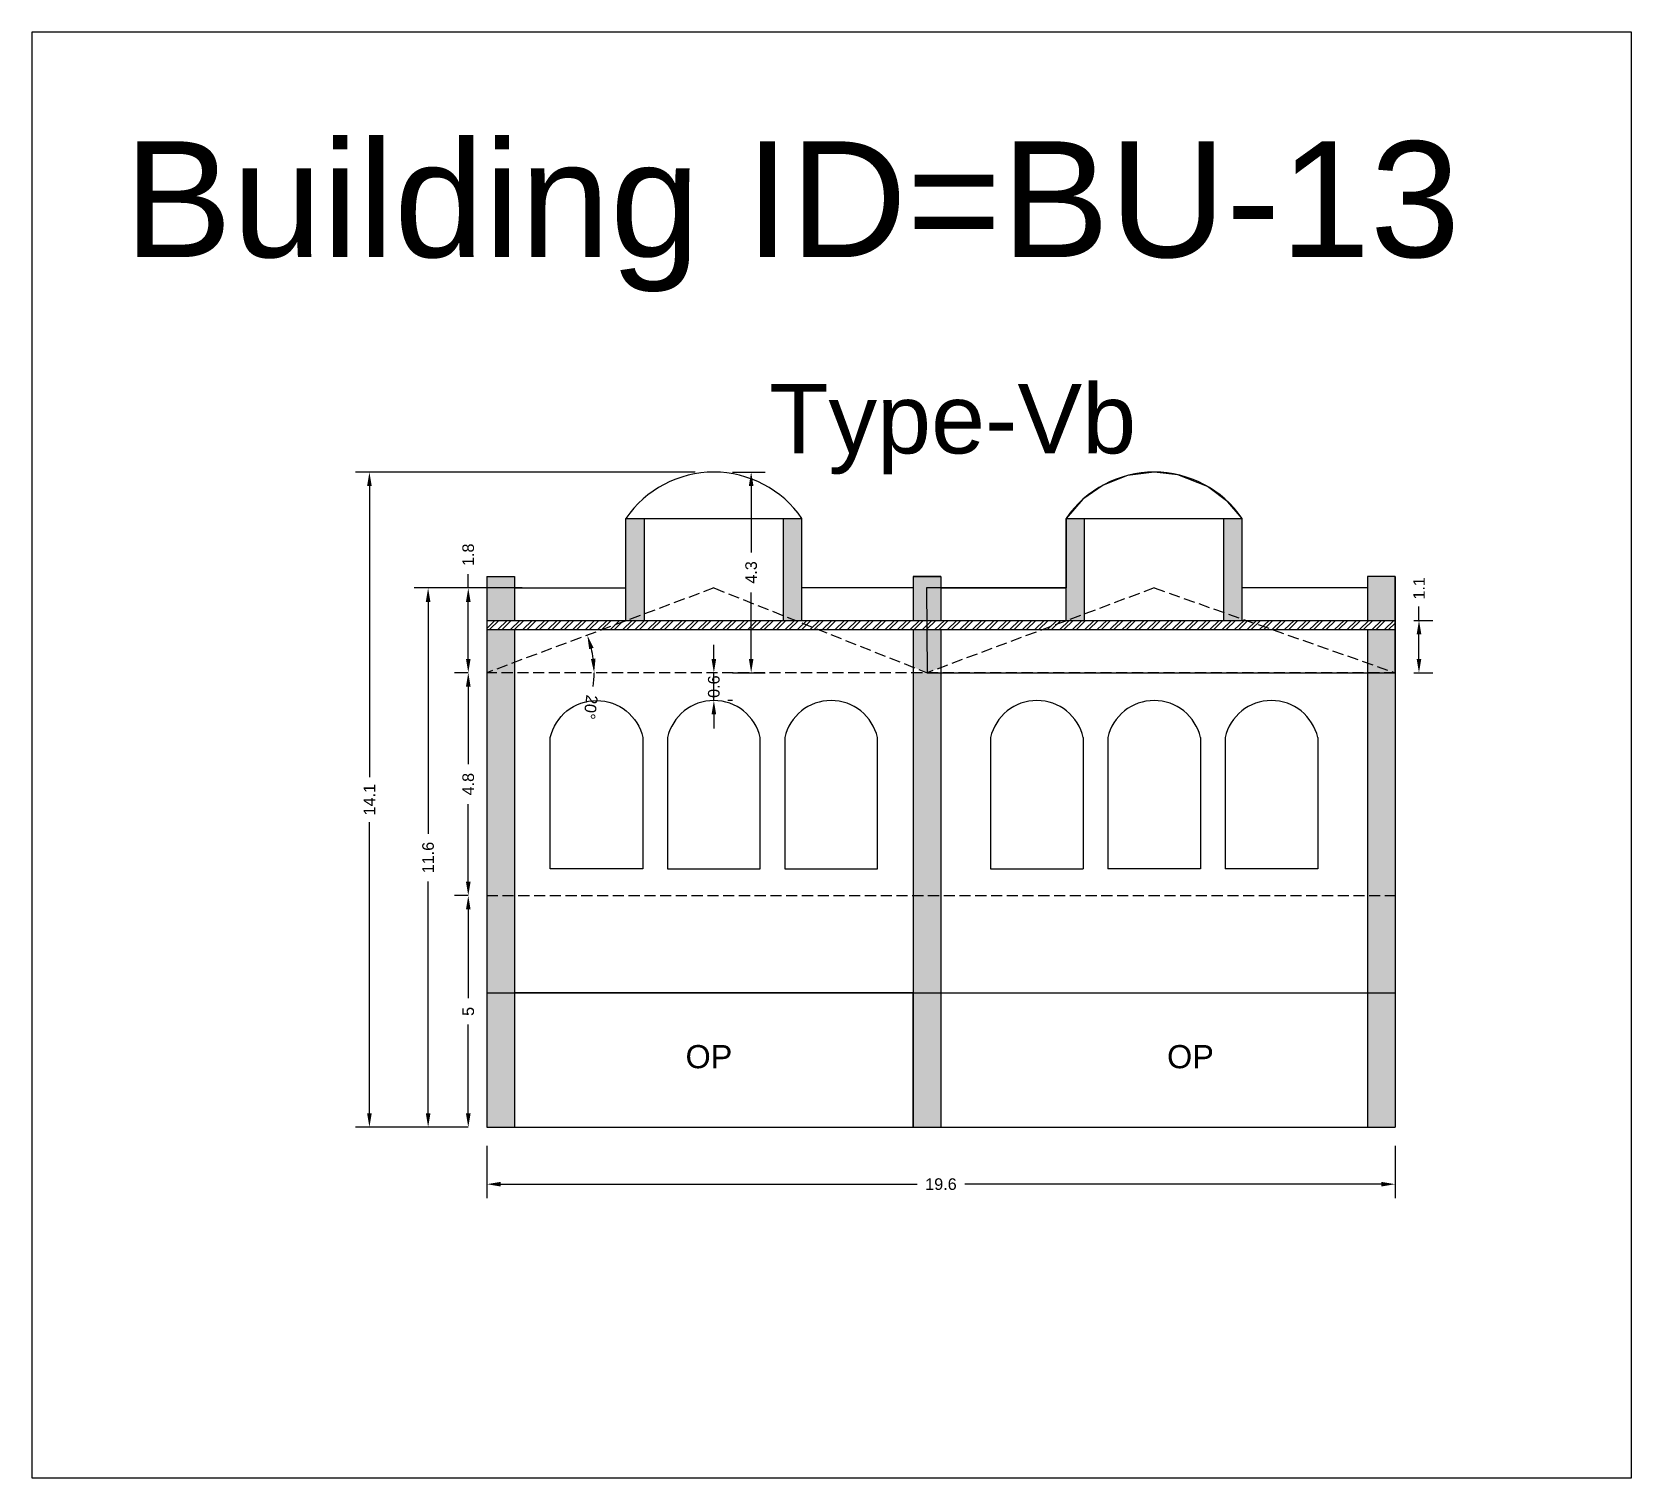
# Model space of a CAD drawing. Header units: metres. Extents: x 3416649 to 3417093, y -6712874 to -6712690.
# Drawn here: x 3416734.74 to 3416769.24, y -6712756.36 to -6712725.15 of the extents above; entities that cross this region are included whole.
import ezdxf

# ---------------------------------------------------------------- set-up
doc = ezdxf.new("R2010")
doc.units = ezdxf.units.M
doc.linetypes.add('ACAD_ISO02W100', pattern=[15, 12, -3])
doc.layers.add('Dotted', color=7, linetype='ACAD_ISO02W100', plot=False)
doc.styles.get("Standard").update_dxf_attribs({"font": 'arial.ttf'})
doc.dimstyles.new('ISO-25', dxfattribs={"dimtxt": 0.25, "dimasz": 0.3, "dimexe": 0.3, "dimexo": 0.4, "dimgap": 0.2, "dimtad": 0, "dimdec": 1, "dimdsep": 46, "dimtxsty": 'Standard', "dimcen": 2.5, "dimadec": 0, "dimazin": 0, "dimtfac": 1, "dimtdec": 1, "dimtmove": 0, "dimatfit": 3, "dimfxl": 1, "dimarcsym": 0})

# ---------------------------------------------------------------- blocks, each defined once
blk = doc.blocks.new('*D107')
at = {"color": 0, "lineweight": -2, "transparency": 16777216}
for start, end in [(7.4248, 13.0543), (352.5752, 0)]:
    blk.add_arc((3416744.555, -6712738.976), 2.317, start, end, dxfattribs=at)
at = {"color": 0, "transparency": 16777216}
for points in [[(3416746.764, -6712738.467), (3416746.86, -6712738.438), (3416746.725, -6712738.165)], [(3416746.902, -6712738.673), (3416746.803, -6712738.68), (3416746.872, -6712738.976)]]:
    blk.add_solid(points, dxfattribs=at)
at = {"layer": 'Defpoints', "color": 0, "transparency": 16777216}
for p in [(3416749.455, -6712737.146), (3416746.806, -6712738.429), (3416744.555, -6712738.976), (3416744.555, -6712738.976), (3416764.155, -6712738.976)]:
    blk.add_point(p, dxfattribs=at)
at = {"color": 0, "transparency": 16777216, "insert": (3416746.795, -6712739.719), "char_height": 0.25, "attachment_point": 5, "rotation": 262.5752}
blk.add_mtext('20°', dxfattribs=at)
blk = doc.blocks.new('*D108')
at = {"color": 0, "lineweight": -2, "transparency": 16777216}
for p, q in [((3416749.455, -6712738.676), (3416749.455, -6712738.376)), ((3416749.455, -6712739.576), (3416749.455, -6712738.976)), ((3416749.855, -6712738.976), (3416749.755, -6712738.976)), ((3416749.855, -6712739.576), (3416749.755, -6712739.576)), ((3416749.455, -6712739.876), (3416749.455, -6712740.176))]:
    blk.add_line(p, q, dxfattribs=at)
at = {"color": 0, "transparency": 16777216}
for points in [[(3416749.405, -6712738.676), (3416749.505, -6712738.676), (3416749.455, -6712738.976)], [(3416749.405, -6712739.876), (3416749.505, -6712739.876), (3416749.455, -6712739.576)]]:
    blk.add_solid(points, dxfattribs=at)
at = {"layer": 'Defpoints', "color": 0, "transparency": 16777216}
for p in [(3416749.455, -6712738.976), (3416749.455, -6712738.976), (3416749.455, -6712739.576)]:
    blk.add_point(p, dxfattribs=at)
at = {"color": 0, "transparency": 16777216, "insert": (3416749.455, -6712739.276), "char_height": 0.25, "attachment_point": 5, "rotation": 90}
blk.add_mtext('0.6', dxfattribs=at)
blk = doc.blocks.new('*D109')
at = {"color": 0, "lineweight": -2, "transparency": 16777216}
for p, q in [((3416744.155, -6712743.786), (3416743.856, -6712743.786)), ((3416744.156, -6712744.086), (3416744.156, -6712746.003)), ((3416744.156, -6712748.486), (3416744.156, -6712746.569)), ((3416744.155, -6712748.786), (3416743.856, -6712748.786))]:
    blk.add_line(p, q, dxfattribs=at)
at = {"color": 0, "transparency": 16777216}
for points in [[(3416744.106, -6712744.086), (3416744.206, -6712744.086), (3416744.156, -6712743.786)], [(3416744.106, -6712748.486), (3416744.206, -6712748.486), (3416744.156, -6712748.786)]]:
    blk.add_solid(points, dxfattribs=at)
at = {"layer": 'Defpoints', "color": 0, "transparency": 16777216}
for p in [(3416744.156, -6712743.786), (3416744.555, -6712743.786), (3416744.555, -6712748.786)]:
    blk.add_point(p, dxfattribs=at)
at = {"color": 0, "transparency": 16777216, "insert": (3416744.156, -6712746.286), "char_height": 0.25, "attachment_point": 5, "rotation": 90}
blk.add_mtext('5', dxfattribs=at)
blk = doc.blocks.new('*D110')
at = {"color": 0, "lineweight": -2, "transparency": 16777216}
for p, q in [((3416744.155, -6712738.976), (3416743.856, -6712738.976)), ((3416744.156, -6712739.276), (3416744.156, -6712740.948)), ((3416744.156, -6712743.486), (3416744.156, -6712741.814)), ((3416744.155, -6712743.786), (3416743.856, -6712743.786))]:
    blk.add_line(p, q, dxfattribs=at)
at = {"color": 0, "transparency": 16777216}
for points in [[(3416744.106, -6712739.276), (3416744.206, -6712739.276), (3416744.156, -6712738.976)], [(3416744.106, -6712743.486), (3416744.206, -6712743.486), (3416744.156, -6712743.786)]]:
    blk.add_solid(points, dxfattribs=at)
at = {"layer": 'Defpoints', "color": 0, "transparency": 16777216}
for p in [(3416744.156, -6712738.976), (3416744.555, -6712738.976), (3416744.555, -6712743.786)]:
    blk.add_point(p, dxfattribs=at)
at = {"color": 0, "transparency": 16777216, "insert": (3416744.156, -6712741.381), "char_height": 0.25, "attachment_point": 5, "rotation": 90}
blk.add_mtext('4.8', dxfattribs=at)
blk = doc.blocks.new('*D111')
at = {"color": 0, "lineweight": -2, "transparency": 16777216}
for p, q in [((3416744.156, -6712737.146), (3416744.156, -6712736.846)), ((3416745.318, -6712737.146), (3416743.856, -6712737.146)), ((3416744.156, -6712738.676), (3416744.156, -6712737.446)), ((3416744.155, -6712738.976), (3416743.856, -6712738.976))]:
    blk.add_line(p, q, dxfattribs=at)
at = {"color": 0, "transparency": 16777216}
for points in [[(3416744.106, -6712737.446), (3416744.206, -6712737.446), (3416744.156, -6712737.146)], [(3416744.106, -6712738.676), (3416744.206, -6712738.676), (3416744.156, -6712738.976)]]:
    blk.add_solid(points, dxfattribs=at)
at = {"layer": 'Defpoints', "color": 0, "transparency": 16777216}
for p in [(3416744.156, -6712737.146), (3416745.718, -6712737.146), (3416744.555, -6712738.976)]:
    blk.add_point(p, dxfattribs=at)
at = {"color": 0, "transparency": 16777216, "insert": (3416744.156, -6712736.43), "char_height": 0.25, "attachment_point": 5, "rotation": 90}
blk.add_mtext('1.8', dxfattribs=at)
blk = doc.blocks.new('*D112')
at = {"color": 0, "lineweight": -2, "transparency": 16777216}
for p, q in [((3416749.855, -6712734.646), (3416750.56, -6712734.646)), ((3416750.26, -6712734.946), (3416750.26, -6712736.378)), ((3416750.26, -6712738.676), (3416750.26, -6712737.243)), ((3416749.855, -6712738.976), (3416750.56, -6712738.976))]:
    blk.add_line(p, q, dxfattribs=at)
at = {"color": 0, "transparency": 16777216}
for points in [[(3416750.21, -6712734.946), (3416750.31, -6712734.946), (3416750.26, -6712734.646)], [(3416750.21, -6712738.676), (3416750.31, -6712738.676), (3416750.26, -6712738.976)]]:
    blk.add_solid(points, dxfattribs=at)
at = {"layer": 'Defpoints', "color": 0, "transparency": 16777216}
for p in [(3416749.455, -6712734.646), (3416749.455, -6712738.976), (3416750.26, -6712738.976)]:
    blk.add_point(p, dxfattribs=at)
at = {"color": 0, "transparency": 16777216, "insert": (3416750.26, -6712736.811), "char_height": 0.25, "attachment_point": 5, "rotation": 90}
blk.add_mtext('4.3', dxfattribs=at)
blk = doc.blocks.new('*D113')
at = {"color": 0, "lineweight": -2, "transparency": 16777216}
for p, q in [((3416745.318, -6712737.146), (3416742.99, -6712737.146)), ((3416743.29, -6712737.446), (3416743.29, -6712742.453)), ((3416743.29, -6712748.486), (3416743.29, -6712743.479)), ((3416744.155, -6712748.786), (3416742.99, -6712748.786))]:
    blk.add_line(p, q, dxfattribs=at)
at = {"color": 0, "transparency": 16777216}
for points in [[(3416743.24, -6712737.446), (3416743.34, -6712737.446), (3416743.29, -6712737.146)], [(3416743.24, -6712748.486), (3416743.34, -6712748.486), (3416743.29, -6712748.786)]]:
    blk.add_solid(points, dxfattribs=at)
at = {"layer": 'Defpoints', "color": 0, "transparency": 16777216}
for p in [(3416743.29, -6712737.146), (3416745.718, -6712737.146), (3416744.555, -6712748.786)]:
    blk.add_point(p, dxfattribs=at)
at = {"color": 0, "transparency": 16777216, "insert": (3416743.29, -6712742.966), "char_height": 0.25, "attachment_point": 5, "rotation": 90}
blk.add_mtext('11.6', dxfattribs=at)
blk = doc.blocks.new('*D114')
at = {"color": 0, "lineweight": -2, "transparency": 16777216}
for p, q in [((3416749.055, -6712734.646), (3416741.723, -6712734.646)), ((3416742.023, -6712734.946), (3416742.023, -6712741.227)), ((3416742.023, -6712748.486), (3416742.023, -6712742.204)), ((3416744.155, -6712748.786), (3416741.723, -6712748.786))]:
    blk.add_line(p, q, dxfattribs=at)
at = {"color": 0, "transparency": 16777216}
for points in [[(3416741.973, -6712734.946), (3416742.073, -6712734.946), (3416742.023, -6712734.646)], [(3416741.973, -6712748.486), (3416742.073, -6712748.486), (3416742.023, -6712748.786)]]:
    blk.add_solid(points, dxfattribs=at)
at = {"layer": 'Defpoints', "color": 0, "transparency": 16777216}
for p in [(3416742.023, -6712734.646), (3416749.455, -6712734.646), (3416744.555, -6712748.786)]:
    blk.add_point(p, dxfattribs=at)
at = {"color": 0, "transparency": 16777216, "insert": (3416742.023, -6712741.716), "char_height": 0.25, "attachment_point": 5, "rotation": 90}
blk.add_mtext('14.1', dxfattribs=at)
blk = doc.blocks.new('*D115')
at = {"color": 0, "lineweight": -2, "transparency": 16777216}
for p, q in [((3416744.555, -6712749.186), (3416744.555, -6712750.315)), ((3416764.155, -6712749.186), (3416764.155, -6712750.315)), ((3416744.855, -6712750.015), (3416753.842, -6712750.015)), ((3416763.855, -6712750.015), (3416754.868, -6712750.015))]:
    blk.add_line(p, q, dxfattribs=at)
at = {"color": 0, "transparency": 16777216}
for points in [[(3416744.855, -6712749.965), (3416744.855, -6712750.065), (3416744.555, -6712750.015)], [(3416763.855, -6712749.965), (3416763.855, -6712750.065), (3416764.155, -6712750.015)]]:
    blk.add_solid(points, dxfattribs=at)
at = {"layer": 'Defpoints', "color": 0, "transparency": 16777216}
for p in [(3416744.555, -6712748.786), (3416764.155, -6712748.786), (3416764.155, -6712750.015)]:
    blk.add_point(p, dxfattribs=at)
at = {"color": 0, "transparency": 16777216, "insert": (3416754.355, -6712750.015), "char_height": 0.25, "attachment_point": 5}
blk.add_mtext('19.6', dxfattribs=at)
blk = doc.blocks.new('*D116')
at = {"color": 0, "lineweight": -2, "transparency": 16777216}
for p, q in [((3416764.669, -6712737.846), (3416764.669, -6712737.546)), ((3416764.555, -6712737.846), (3416764.969, -6712737.846)), ((3416764.669, -6712738.676), (3416764.669, -6712738.146)), ((3416764.555, -6712738.976), (3416764.969, -6712738.976))]:
    blk.add_line(p, q, dxfattribs=at)
at = {"color": 0, "transparency": 16777216}
for points in [[(3416764.619, -6712738.146), (3416764.719, -6712738.146), (3416764.669, -6712737.846)], [(3416764.619, -6712738.676), (3416764.719, -6712738.676), (3416764.669, -6712738.976)]]:
    blk.add_solid(points, dxfattribs=at)
at = {"layer": 'Defpoints', "color": 0, "transparency": 16777216}
for p in [(3416764.155, -6712737.846), (3416764.669, -6712737.846), (3416764.155, -6712738.976)]:
    blk.add_point(p, dxfattribs=at)
at = {"color": 0, "transparency": 16777216, "insert": (3416764.669, -6712737.154), "char_height": 0.25, "attachment_point": 5, "rotation": 90}
blk.add_mtext('1.1', dxfattribs=at)

msp = doc.modelspace()

# ---------------------------------------------------------------- hatches: boundary and pattern name
h = msp.add_hatch(color=256)
h.dxf.hatch_style = 1
h.paths.add_polyline_path([(3416764.155, -6712738.976), (3416763.555, -6712738.976), (3416763.555, -6712743.786), (3416764.155, -6712743.786)])
h.paths.add_polyline_path([(3416764.155, -6712743.786), (3416763.555, -6712743.786), (3416763.555, -6712745.886), (3416764.155, -6712745.886)])
h.paths.add_polyline_path([(3416764.155, -6712745.886), (3416763.555, -6712745.886), (3416763.555, -6712748.786), (3416764.155, -6712748.786)])
h.paths.add_polyline_path([(3416764.155, -6712738.046), (3416763.555, -6712738.046), (3416763.555, -6712738.765), (3416764.155, -6712738.976)])
h.paths.add_polyline_path([(3416763.555, -6712738.765), (3416763.555, -6712738.976), (3416764.155, -6712738.976)], flags=17)
h.paths.add_polyline_path([(3416764.155, -6712736.896), (3416763.555, -6712736.896), (3416763.555, -6712737.846), (3416764.155, -6712737.846)])
h.paths.add_polyline_path([(3416760.855, -6712735.646), (3416760.455, -6712735.646), (3416760.455, -6712737.674), (3416760.855, -6712737.814)])
h.paths.add_polyline_path([(3416760.455, -6712737.674), (3416760.455, -6712737.846), (3416760.855, -6712737.846), (3416760.855, -6712737.814)])
h.paths.add_polyline_path([(3416757.455, -6712735.646), (3416757.055, -6712735.646), (3416757.055, -6712737.846), (3416757.081, -6712737.846), (3416757.455, -6712737.706)])
h.paths.add_polyline_path([(3416757.455, -6712737.706), (3416757.081, -6712737.846), (3416757.455, -6712737.846)], flags=17)
h.paths.add_polyline_path([(3416754.355, -6712736.896), (3416753.755, -6712736.896), (3416753.755, -6712737.846), (3416754.355, -6712737.846)])
h.paths.add_polyline_path([(3416754.355, -6712738.046), (3416753.755, -6712738.046), (3416753.755, -6712738.856), (3416754.055, -6712738.976), (3416754.355, -6712738.864)])
h.paths.add_polyline_path([(3416754.355, -6712738.976), (3416753.755, -6712738.976), (3416753.755, -6712743.786), (3416754.355, -6712743.786)])
h.paths.add_polyline_path([(3416754.355, -6712743.786), (3416753.755, -6712743.786), (3416753.755, -6712745.886), (3416754.355, -6712745.886)])
h.paths.add_polyline_path([(3416754.355, -6712745.886), (3416753.755, -6712745.886), (3416753.755, -6712748.786), (3416754.355, -6712748.786)])
h.paths.add_polyline_path([(3416745.155, -6712745.886), (3416744.555, -6712745.886), (3416744.555, -6712748.786), (3416745.155, -6712748.786)])
h.paths.add_polyline_path([(3416745.155, -6712743.786), (3416744.555, -6712743.786), (3416744.555, -6712745.886), (3416745.155, -6712745.886)])
h.paths.add_polyline_path([(3416745.155, -6712738.976), (3416744.555, -6712738.976), (3416744.555, -6712743.786), (3416745.155, -6712743.786)])
h.paths.add_polyline_path([(3416745.155, -6712738.046), (3416744.555, -6712738.046), (3416744.555, -6712738.976), (3416745.155, -6712738.752)])
h.paths.add_polyline_path([(3416745.155, -6712736.896), (3416744.555, -6712736.896), (3416744.555, -6712737.846), (3416745.155, -6712737.846)])
h.paths.add_polyline_path([(3416745.155, -6712738.752), (3416744.555, -6712738.976), (3416745.155, -6712738.976)], flags=17)
h.paths.add_polyline_path([(3416747.955, -6712735.646), (3416747.555, -6712735.646), (3416747.555, -6712737.846), (3416747.581, -6712737.846), (3416747.955, -6712737.706)])
h.paths.add_polyline_path([(3416747.955, -6712737.706), (3416747.581, -6712737.846), (3416747.955, -6712737.846)], flags=17)
h.paths.add_polyline_path([(3416751.355, -6712735.646), (3416750.955, -6712735.646), (3416750.955, -6712737.742), (3416751.215, -6712737.846), (3416751.355, -6712737.846)])
h.paths.add_polyline_path([(3416750.955, -6712737.742), (3416750.955, -6712737.846), (3416751.215, -6712737.846)], flags=17)
h = msp.add_hatch()
h.set_pattern_fill('ANSI32', color=256, scale=0.02)
h.set_pattern_definition([(45, (-18.6822, 0), (-0.134703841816, 0.134703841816), []), (45, (-18.5924, 0), (-0.134703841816, 0.134703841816), [])])
h.paths.add_polyline_path([(3416764.155, -6712738.046), (3416764.155, -6712737.846), (3416744.555, -6712737.846), (3416744.555, -6712738.046)])

# ---------------------------------------------------------------- linework, layer by layer
for points in [[(3416734.743, -6712725.146), (3416769.244, -6712725.146), (3416769.244, -6712756.357), (3416734.743, -6712756.357)], [(3416764.155, -6712738.976), (3416764.155, -6712736.896), (3416763.555, -6712736.896), (3416763.555, -6712737.146), (3416760.855, -6712737.146), (3416760.855, -6712735.646), (3416760.548, -6712735.284), (3416760.108, -6712734.955), (3416759.469, -6712734.704), (3416758.955, -6712734.646), (3416758.379, -6712734.719), (3416757.854, -6712734.926), (3416757.418, -6712735.233), (3416757.055, -6712735.646), (3416757.055, -6712737.146), (3416754.042, -6712737.146), (3416754.055, -6712738.976)], [(3416753.755, -6712745.886), (3416745.155, -6712745.886), (3416745.155, -6712748.786), (3416753.755, -6712748.786)]]:
    msp.add_lwpolyline(points, close=True)
for points in [[(3416747.555, -6712737.846), (3416747.555, -6712735.646)], [(3416747.555, -6712735.646), (3416751.355, -6712735.646)], [(3416747.955, -6712737.846), (3416747.955, -6712735.646)], [(3416750.955, -6712737.846), (3416750.955, -6712735.646)], [(3416751.355, -6712737.846), (3416751.355, -6712735.646)], [(3416757.055, -6712737.846), (3416757.055, -6712735.646)], [(3416757.055, -6712735.646), (3416760.855, -6712735.646)], [(3416757.455, -6712737.846), (3416757.455, -6712735.646)], [(3416760.455, -6712737.846), (3416760.455, -6712735.646)], [(3416760.855, -6712737.846), (3416760.855, -6712735.646)], [(3416744.555, -6712736.896), (3416744.555, -6712748.786)], [(3416744.555, -6712736.896), (3416745.155, -6712736.896)], [(3416745.155, -6712736.896), (3416745.155, -6712737.846)], [(3416754.355, -6712736.896), (3416753.755, -6712736.896)], [(3416753.755, -6712736.896), (3416753.755, -6712737.846)], [(3416753.755, -6712736.896), (3416754.355, -6712736.896)], [(3416754.355, -6712736.896), (3416754.355, -6712737.846)], [(3416754.355, -6712736.896), (3416754.355, -6712737.846)], [(3416764.155, -6712736.896), (3416763.555, -6712736.896)], [(3416763.555, -6712736.896), (3416763.555, -6712737.846)], [(3416764.155, -6712736.896), (3416764.155, -6712737.846)], [(3416745.155, -6712737.146), (3416747.555, -6712737.146)], [(3416753.755, -6712737.146), (3416751.355, -6712737.146)], [(3416754.355, -6712737.146), (3416757.055, -6712737.146)], [(3416763.555, -6712737.146), (3416760.855, -6712737.146)], [(3416744.555, -6712737.846), (3416764.155, -6712737.846)], [(3416744.555, -6712738.046), (3416764.155, -6712738.046)], [(3416745.155, -6712738.046), (3416745.155, -6712748.786)], [(3416753.755, -6712738.046), (3416753.755, -6712748.786)], [(3416754.355, -6712738.046), (3416754.355, -6712748.786)], [(3416763.555, -6712738.046), (3416763.555, -6712748.786)], [(3416764.155, -6712737.846), (3416764.155, -6712748.786)], [(3416755.425, -6712740.376), (3416755.425, -6712743.206)], [(3416757.425, -6712740.376), (3416757.425, -6712743.206)], [(3416757.955, -6712740.376), (3416757.955, -6712743.206)], [(3416759.955, -6712740.376), (3416759.955, -6712743.206)], [(3416760.485, -6712740.376), (3416760.485, -6712743.206)], [(3416762.485, -6712740.376), (3416762.485, -6712743.206)], [(3416755.425, -6712743.206), (3416757.425, -6712743.206)], [(3416759.955, -6712743.206), (3416757.955, -6712743.206)], [(3416762.485, -6712743.206), (3416760.485, -6712743.206)], [(3416744.555, -6712745.886), (3416764.155, -6712745.886)], [(3416744.555, -6712748.786), (3416764.155, -6712748.786)]]:
    msp.add_lwpolyline(points)
for points in [[(3416747.925, -6712743.206), (3416745.925, -6712743.206), (3416745.925, -6712740.376, -0.8), (3416747.925, -6712740.376)], [(3416748.455, -6712743.206), (3416750.455, -6712743.206), (3416750.455, -6712740.376, 0.8), (3416748.455, -6712740.376)], [(3416750.985, -6712743.206), (3416752.985, -6712743.206), (3416752.985, -6712740.376, 0.8), (3416750.985, -6712740.376)]]:
    msp.add_lwpolyline(points, format="xyb", close=True)
for centre, radius, start, end in [((3416749.455, -6712736.951), 2.305, 34.4829, 145.5171), ((3416758.955, -6712736.951), 2.305, 34.4829, 145.5171), ((3416756.425, -6712740.601), 1.025, 12.6804, 167.3196), ((3416758.955, -6712740.601), 1.025, 12.6804, 167.3196), ((3416761.485, -6712740.601), 1.025, 12.6804, 167.3196)]:
    msp.add_arc(centre, radius, start, end)
at = {"layer": 'Dotted', "ltscale": 0.02}
msp.add_line((3416764.155, -6712738.976), (3416744.555, -6712738.976), dxfattribs=at)
for points in [[(3416749.455, -6712737.146), (3416744.555, -6712738.976)], [(3416749.455, -6712737.146), (3416754.055, -6712738.976)], [(3416758.955, -6712737.146), (3416754.055, -6712738.976)], [(3416758.955, -6712737.146), (3416764.155, -6712738.976)], [(3416744.555, -6712743.786), (3416764.155, -6712743.786)]]:
    msp.add_lwpolyline(points, dxfattribs=at)

# ---------------------------------------------------------------- texts
at = {"attachment_point": 1}
for s, width, heights, insert, char_height in [('Building ID=BU-13', 67.86454, [0.517], (3416736.732, -6712727.506), 2.5), ('Type-Vb', 9.99112, [0.517], (3416750.649, -6712732.742), 1.5), ('OP', 1.17554, [0], (3416748.844, -6712747.012), 0.5), ('OP', 1.17554, [0], (3416759.234, -6712747.012), 0.5)]:
    msp.add_mtext_dynamic_manual_height_columns(s, width=width, gutter_width=12.5, heights=heights, dxfattribs=dict(at, insert=insert, char_height=char_height))

# ---------------------------------------------------------------- dimensions: what is measured, and where the dimension line sits
for base, p1, p2, picture, middle in [((3416742.023, -6712734.646), (3416744.555, -6712748.786), (3416749.455, -6712734.646), '*D114', (3416742.023, -6712741.716)), ((3416750.26, -6712738.976), (3416749.455, -6712734.646), (3416749.455, -6712738.976), '*D112', (3416750.26, -6712736.811)), ((3416744.156, -6712737.146), (3416744.555, -6712738.976), (3416745.718, -6712737.146), '*D111', (3416744.156, -6712736.43)), ((3416764.669, -6712737.846), (3416764.155, -6712738.976), (3416764.155, -6712737.846), '*D116', (3416764.669, -6712737.154)), ((3416743.29, -6712737.146), (3416744.555, -6712748.786), (3416745.718, -6712737.146), '*D113', (3416743.29, -6712742.966)), ((3416744.156, -6712738.976), (3416744.555, -6712743.786), (3416744.555, -6712738.976), '*D110', (3416744.156, -6712741.381)), ((3416744.156, -6712743.786), (3416744.555, -6712748.786), (3416744.555, -6712743.786), '*D109', (3416744.156, -6712746.286))]:
    dim = msp.add_linear_dim(base=base, p1=p1, p2=p2, angle=90, dimstyle='ISO-25')
    dim.commit()
    dim.dimension.update_dxf_attribs({"geometry": picture, "text_midpoint": middle})
dim = msp.add_angular_dim_2l(base=(3416746.806, -6712738.429), line1=((3416764.155, -6712738.976), (3416744.555, -6712738.976)), line2=((3416749.455, -6712737.146), (3416744.555, -6712738.976)), dimstyle='ISO-25')
dim.commit()
dim.dimension.update_dxf_attribs({"geometry": '*D107', "text_midpoint": (3416746.795, -6712739.719)})
dim = msp.add_linear_dim(base=(3416749.455, -6712738.976), p1=(3416749.455, -6712739.576), p2=(3416749.455, -6712738.976), angle=90, dimstyle='ISO-25')
dim.commit()
dim.dimension.update_dxf_attribs({"geometry": '*D108', "text_midpoint": (3416749.455, -6712739.276), "dimtype": 160})
dim = msp.add_linear_dim(base=(3416764.155, -6712750.015), p1=(3416744.555, -6712748.786), p2=(3416764.155, -6712748.786), dimstyle='ISO-25')
dim.commit()
dim.dimension.update_dxf_attribs({"geometry": '*D115', "text_midpoint": (3416754.355, -6712750.015)})

doc.saveas('drawing.dxf')
